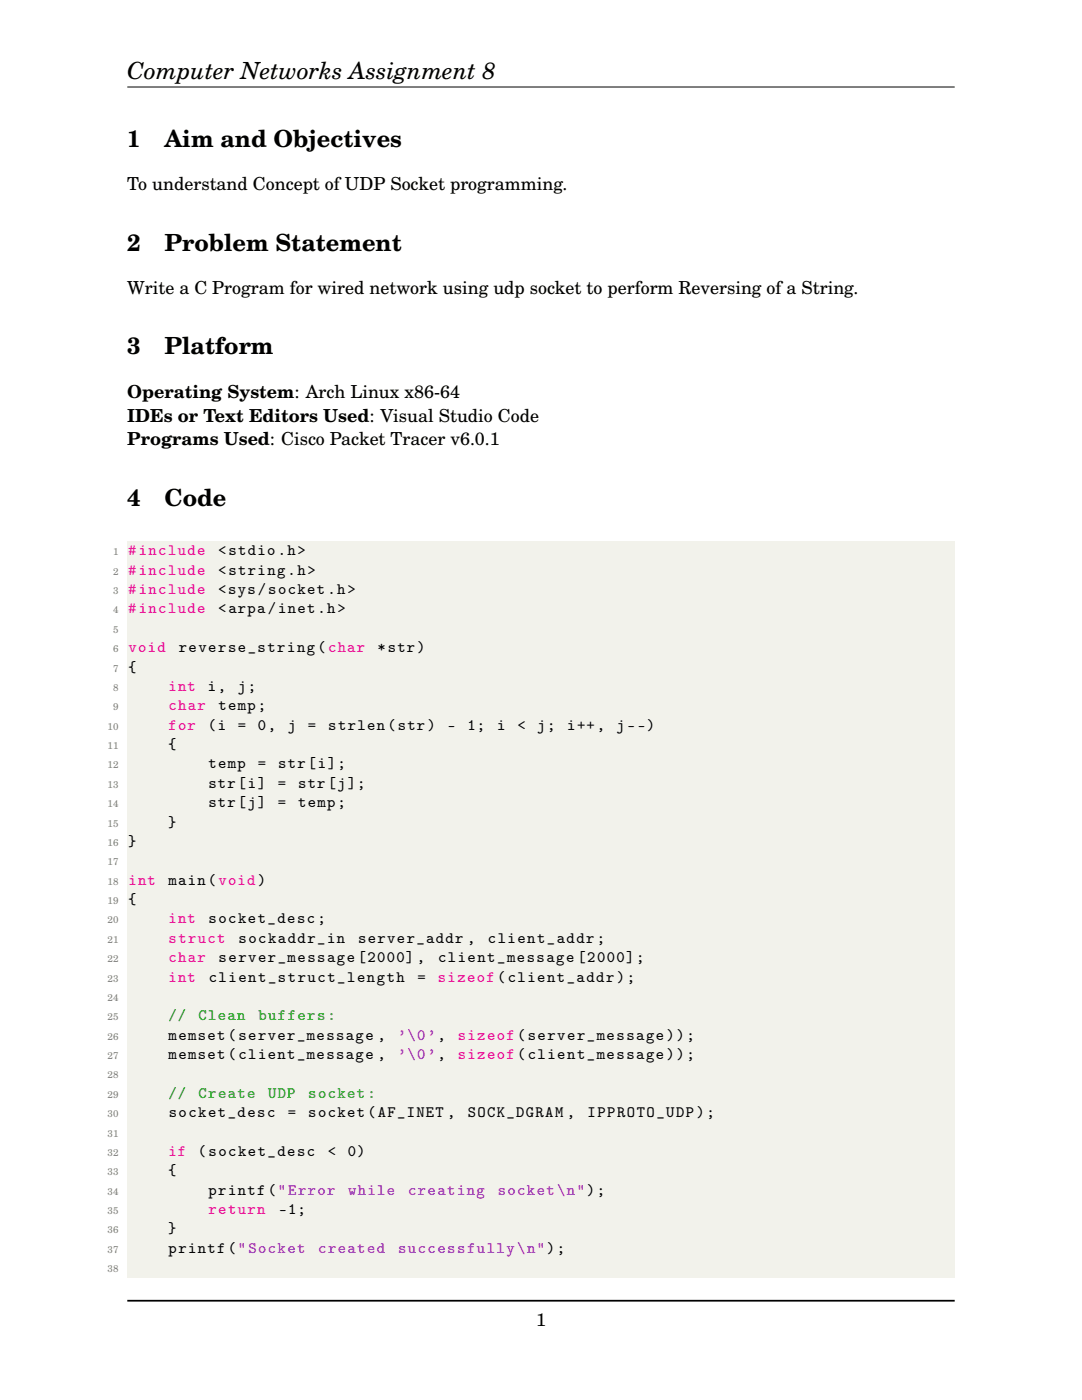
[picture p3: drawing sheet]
<svg xmlns="http://www.w3.org/2000/svg" width="216mm" height="279mm" viewBox="0 0 216 279" stroke-linecap="round" stroke-linejoin="round" font-family="sans-serif">
<defs><g id="words">
<g font-size="4.7">
<text x="25.4" y="15.9">Computer Networks Assignment 8</text>
<text x="25.4" y="29.3">1</text>
<text x="32.8" y="29.3">Aim and Objectives</text>
<text x="25.4" y="50">2</text>
<text x="32.8" y="50">Problem Statement</text>
<text x="25.4" y="70.7">3</text>
<text x="32.8" y="70.7">Platform</text>
<text x="25.4" y="101">4</text>
<text x="32.8" y="101">Code</text>
</g>
<g font-size="3.6">
<text x="25.4" y="37.9">To understand Concept of UDP Socket programming.</text>
<text x="25.4" y="58.6">Write a C Program for wired network using udp socket to perform Reversing of a String.</text>
<text x="25.4" y="79.3">Operating System: Arch Linux x86-64</text>
<text x="25.4" y="84.1">IDEs or Text Editors Used: Visual Studio Code</text>
<text x="25.4" y="88.9">Programs Used: Cisco Packet Tracer v6.0.1</text>
<text x="107" y="264.5">1</text>
</g>
<g font-size="3.2" fill="#ed028c">
<text x="25.6" y="110.8">#include</text>
<text x="25.6" y="114.7">#include</text>
<text x="25.6" y="118.6">#include</text>
<text x="25.6" y="122.4">#include</text>
<text x="25.7" y="130.2">void</text>
<text x="33.6" y="137.9">int</text>
<text x="33.6" y="141.8">char</text>
<text x="33.6" y="145.6">for</text>
<text x="25.6" y="176.6">int</text>
<text x="33.6" y="184.3">int</text>
<text x="33.7" y="188.2">struct</text>
<text x="33.6" y="195.9">int</text>
<text x="33.6" y="192">char</text>
<text x="87.4" y="195.9">sizeof(client_addr);</text>
<text x="91.4" y="207.5">sizeof(server_message));</text>
<text x="91.4" y="211.4">sizeof(client_message));</text>
<text x="33.6" y="230.7">if</text>
<text x="41.6" y="242.3">return</text>
</g>
<g font-size="3.2">
<text x="43.5" y="110.8">&lt;stdio.h&gt;</text>
<text x="43.5" y="114.7">&lt;string.h&gt;</text>
<text x="43.5" y="118.6">&lt;sys/socket.h&gt;</text>
<text x="43.5" y="122.4">&lt;arpa/inet.h&gt;</text>
<text x="35.7" y="130.2">reverse_string(char</text>
<text x="75.3" y="130.2">*str)</text>
<text x="25.6" y="134">{</text>
<text x="41.4" y="137.9">i,</text>
<text x="47.5" y="137.9">j;</text>
<text x="43.6" y="141.8">temp;</text>
<text x="33.5" y="149.5">{</text>
<text x="41.5" y="145.6">(i</text>
<text x="47.5" y="145.6">=</text>
<text x="51.4" y="145.6">0,</text>
<text x="57.4" y="145.6">j</text>
<text x="61.4" y="145.6">=</text>
<text x="65.5" y="145.6">strlen(str)</text>
<text x="89.3" y="145.6">-</text>
<text x="93.3" y="145.6">1;</text>
<text x="99.2" y="145.6">i</text>
<text x="103.3" y="145.6">&lt;</text>
<text x="107.2" y="145.6">j;</text>
<text x="113.1" y="145.6">i++,</text>
<text x="123" y="145.6">j--)</text>
<text x="41.6" y="153.4">temp</text>
<text x="51.5" y="153.4">=</text>
<text x="55.5" y="153.4">str[i];</text>
<text x="41.6" y="157.2">str[i]</text>
<text x="41.6" y="161.1">str[j]</text>
<text x="55.4" y="157.2">=</text>
<text x="55.4" y="161.1">=</text>
<text x="59.5" y="157.2">str[j];</text>
<text x="59.5" y="161.1">temp;</text>
<text x="33.5" y="165">}</text>
<text x="25.6" y="168.8">}</text>
<text x="33.6" y="176.6">main(void)</text>
<text x="25.6" y="180.4">{</text>
<text x="41.6" y="184.3">socket_desc;</text>
<text x="47.6" y="188.2">sockaddr_in</text>
<text x="71.5" y="188.2">server_addr ,</text>
<text x="97.3" y="188.2">client_addr;</text>
<text x="41.6" y="195.9">client_struct_length</text>
<text x="43.6" y="192">server_message [2000],</text>
<text x="83.3" y="195.9">=</text>
<text x="87.4" y="192">client_message [2000];</text>
<text x="33.7" y="207.5">memset(server_message ,</text>
<text x="33.7" y="211.4">memset(client_message ,</text>
<text x="33.7" y="222.9">socket_desc</text>
<text x="57.4" y="222.9">=</text>
<text x="61.5" y="222.9">socket(AF_INET ,</text>
<text x="93.3" y="222.9">SOCK_DGRAM ,</text>
<text x="117.2" y="222.9">IPPROTO_UDP);</text>
<text x="39.5" y="230.7">(socket_desc</text>
<text x="65.4" y="230.7">&lt;</text>
<text x="69.4" y="230.7">0)</text>
<text x="33.5" y="234.5">{</text>
<text x="41.6" y="238.4">printf(&quot;Error</text>
<text x="55.7" y="242.3">-1;</text>
<text x="33.5" y="246.1">}</text>
<text x="33.7" y="250">printf(&quot;Socket</text>
</g>
<g font-size="3.2" fill="#090">
<text x="33.6" y="203.6">//</text>
<text x="39.6" y="203.6">Clean</text>
<text x="51.6" y="203.6">buffers:</text>
<text x="33.6" y="219.1">//</text>
<text x="39.6" y="219.1">Create</text>
<text x="53.5" y="219.1">UDP</text>
<text x="61.5" y="219.1">socket:</text>
</g>
<g font-size="3.2" fill="#9400d1">
<text x="79.4" y="207.5">’\0’,</text>
<text x="79.4" y="211.4">’\0’,</text>
<text x="69.5" y="238.4">while</text>
<text x="81.4" y="238.4">creating</text>
<text x="99.3" y="238.4">socket\n&quot;);</text>
<text x="63.5" y="250">created</text>
<text x="79.4" y="250">successfully\n&quot;);</text>
</g>
<g font-size="2" fill="#808080">
<text x="22.6" y="110.8">1</text>
<text x="22.6" y="114.7">2</text>
<text x="22.6" y="118.6">3</text>
<text x="22.6" y="122.4">4</text>
<text x="22.6" y="126.3">5</text>
<text x="22.6" y="130.2">6</text>
<text x="22.6" y="134">7</text>
<text x="22.6" y="137.9">8</text>
<text x="22.6" y="141.8">9</text>
<text x="21.5" y="145.6">10</text>
<text x="21.5" y="149.5">11</text>
<text x="21.5" y="153.4">12</text>
<text x="21.5" y="157.2">13</text>
<text x="21.5" y="161.1">14</text>
<text x="21.5" y="165">15</text>
<text x="21.5" y="168.8">16</text>
<text x="21.5" y="172.7">17</text>
<text x="21.5" y="176.6">18</text>
<text x="21.5" y="180.4">19</text>
<text x="21.5" y="184.3">20</text>
<text x="21.5" y="188.2">21</text>
<text x="21.5" y="192">22</text>
<text x="21.5" y="195.9">23</text>
<text x="21.5" y="199.8">24</text>
<text x="21.5" y="203.6">25</text>
<text x="21.5" y="207.5">26</text>
<text x="21.5" y="211.4">27</text>
<text x="21.5" y="215.2">28</text>
<text x="21.5" y="219.1">29</text>
<text x="21.5" y="222.9">30</text>
<text x="21.5" y="226.8">31</text>
<text x="21.5" y="230.7">32</text>
<text x="21.5" y="234.5">33</text>
<text x="21.5" y="238.4">34</text>
<text x="21.5" y="242.3">35</text>
<text x="21.5" y="246.1">36</text>
<text x="21.5" y="250">37</text>
<text x="21.5" y="253.9">38</text>
</g>
</g></defs>
<path d="M25.4 17.4h165.1" fill="none" stroke="#000" stroke-width=".2"/>
<g fill="#f2f2eb">
<path d="M25.4 108.1h165.1v3.9h-165.1z"/>
<path d="M25.4 112h165.1v3.9h-165.1z"/>
<path d="M25.4 115.9h165.1v3.8h-165.1z"/>
<path d="M25.4 119.7h165.1v3.9h-165.1z"/>
<path d="M25.4 123.6h165.1v3.9h-165.1z"/>
<path d="M25.4 127.5h165.1v3.8h-165.1z"/>
<path d="M25.4 131.3h165.1v3.9h-165.1z"/>
<path d="M25.4 135.2h165.1v3.9h-165.1z"/>
<path d="M25.4 139.1h165.1v3.8h-165.1z"/>
<path d="M25.4 142.9h165.1v3.9h-165.1z"/>
<path d="M25.4 146.8h165.1v3.9h-165.1z"/>
<path d="M25.4 150.7h165.1v3.8h-165.1z"/>
<path d="M25.4 154.5h165.1v3.9h-165.1z"/>
<path d="M25.4 158.4h165.1v3.9h-165.1z"/>
<path d="M25.4 162.3h165.1v3.8h-165.1z"/>
<path d="M25.4 166.1h165.1v3.9h-165.1z"/>
<path d="M25.4 170h165.1v3.9h-165.1z"/>
<path d="M25.4 173.9h165.1v3.8h-165.1z"/>
<path d="M25.4 177.7h165.1v3.9h-165.1z"/>
<path d="M25.4 181.6h165.1v3.8h-165.1z"/>
<path d="M25.4 185.4h165.1v3.9h-165.1z"/>
<path d="M25.4 189.3h165.1v3.9h-165.1z"/>
<path d="M25.4 193.2h165.1v3.8h-165.1z"/>
<path d="M25.4 197h165.1v3.9h-165.1z"/>
<path d="M25.4 200.9h165.1v3.9h-165.1z"/>
<path d="M25.4 204.8h165.1v3.8h-165.1z"/>
<path d="M25.4 208.6h165.1v3.9h-165.1z"/>
<path d="M25.4 212.5h165.1v3.9h-165.1z"/>
<path d="M25.4 216.4h165.1v3.8h-165.1z"/>
<path d="M25.4 220.2h165.1v3.9h-165.1z"/>
<path d="M25.4 224.1h165.1v3.9h-165.1z"/>
<path d="M25.4 228h165.1v3.8h-165.1z"/>
<path d="M25.4 231.8h165.1v3.9h-165.1z"/>
<path d="M25.4 235.7h165.1v3.9h-165.1z"/>
<path d="M25.4 239.6h165.1v3.8h-165.1z"/>
<path d="M25.4 243.4h165.1v3.9h-165.1z"/>
<path d="M25.4 247.3h165.1v3.9h-165.1z"/>
<path d="M25.4 251.2h165.1v3.8h-165.1z"/>
</g>
<path d="M25.4 259.6h165.1" fill="none" stroke="#000" stroke-width=".35"/>
<use href="#words"/>
</svg>
